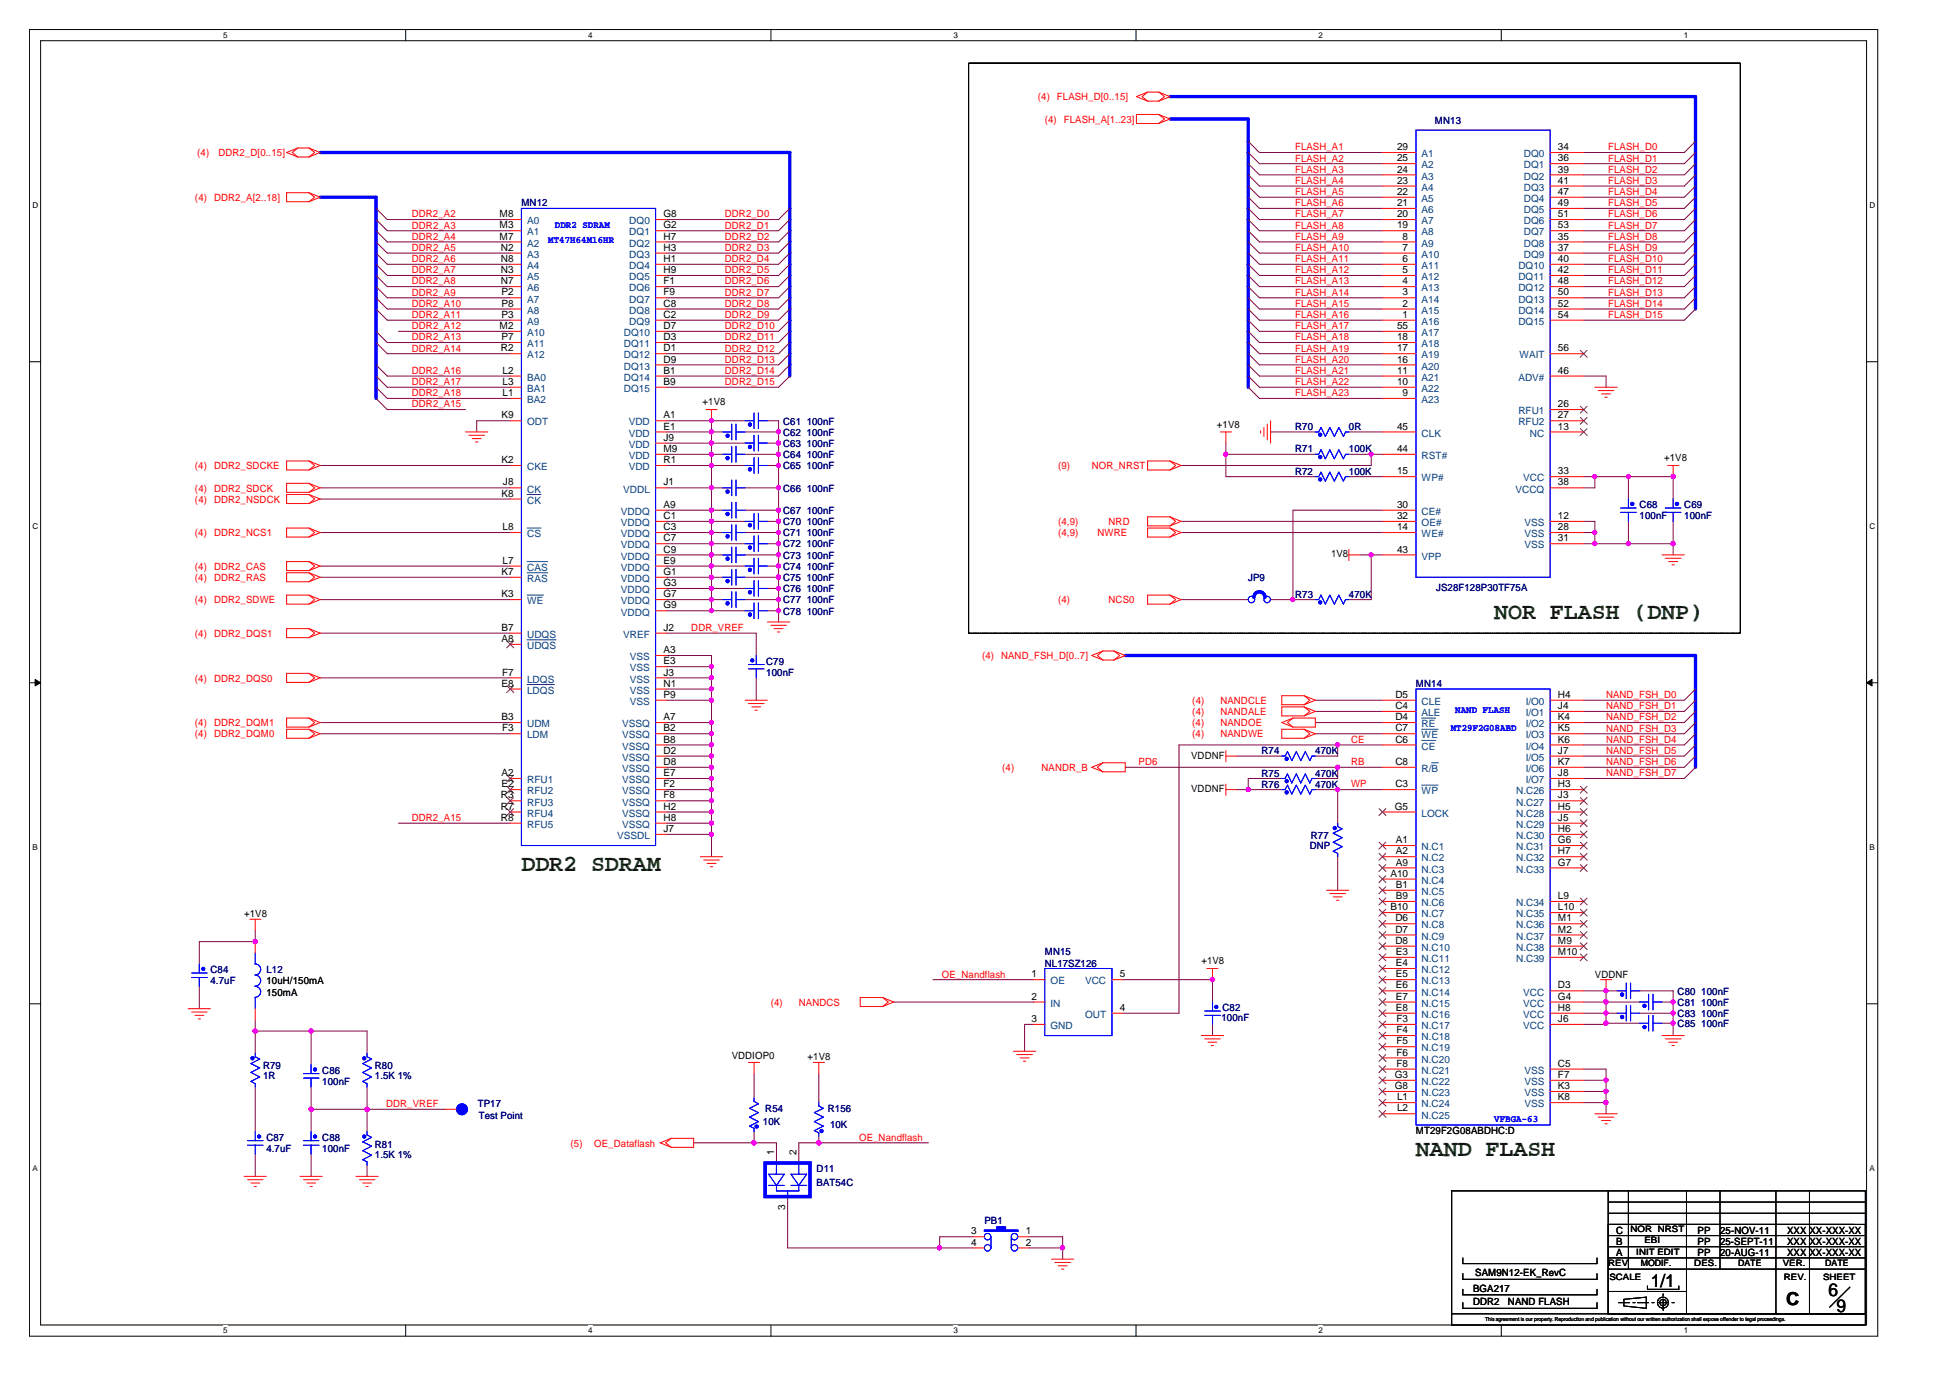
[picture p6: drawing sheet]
<svg xmlns="http://www.w3.org/2000/svg" width="420mm" height="297mm" viewBox="0 0 420 297" stroke-linecap="round" stroke-linejoin="round" font-family="sans-serif">
<defs><g id="words">
<g font-size="5" fill="#004000">
<text x="322.5" y="133.7">NOR FLASH (DNP)</text>
<text x="112.5" y="188">DDR2 SDRAM</text>
<text x="305.6" y="249.5">NAND FLASH</text>
</g>
<g font-size="3.9">
<text x="356.2" y="277.9">1/1</text>
<text x="385.4" y="281.6">C</text>
<text x="394.6" y="279.8">6</text>
<text x="396.3" y="283.2">9</text>
</g>
<g font-size="2.2" fill="#f00">
<text x="224" y="21.7">(4) FLASH_D[0..15]</text>
<text x="225.5" y="26.5">(4) FLASH_A[1..23]</text>
<text x="42.5" y="33.7">(4)</text>
<text x="47.1" y="33.7">DDR2_D[0..15]</text>
<text x="279.5" y="32.5">FLASH_A1</text>
<text x="279.5" y="34.9">FLASH_A2</text>
<text x="347" y="32.5">FLASH_D0</text>
<text x="347" y="34.9">FLASH_D1</text>
<text x="279.5" y="37.3">FLASH_A3</text>
<text x="279.5" y="39.7">FLASH_A4</text>
<text x="347" y="37.3">FLASH_D2</text>
<text x="347" y="39.7">FLASH_D3</text>
<text x="42.1" y="43.4">(4) DDR2_A[2..18]</text>
<text x="88.9" y="46.9">DDR2_A2</text>
<text x="156.4" y="46.9">DDR2_D0</text>
<text x="279.5" y="42.1">FLASH_A5</text>
<text x="279.5" y="44.5">FLASH_A6</text>
<text x="279.5" y="46.9">FLASH_A7</text>
<text x="347" y="42.1">FLASH_D4</text>
<text x="347" y="44.5">FLASH_D5</text>
<text x="347" y="46.9">FLASH_D6</text>
<text x="88.9" y="49.3">DDR2_A3</text>
<text x="88.9" y="51.8">DDR2_A4</text>
<text x="156.4" y="51.8">DDR2_D2</text>
<text x="156.4" y="49.3">DDR2_D1</text>
<text x="279.5" y="49.3">FLASH_A8</text>
<text x="279.5" y="51.8">FLASH_A9</text>
<text x="347" y="49.3">FLASH_D7</text>
<text x="347" y="51.8">FLASH_D8</text>
<text x="88.9" y="54.2">DDR2_A5</text>
<text x="88.9" y="56.6">DDR2_A6</text>
<text x="88.9" y="59">DDR2_A7</text>
<text x="156.4" y="59">DDR2_D5</text>
<text x="156.4" y="56.6">DDR2_D4</text>
<text x="156.4" y="54.2">DDR2_D3</text>
<text x="279.5" y="54.2">FLASH_A10</text>
<text x="279.5" y="56.6">FLASH_A11</text>
<text x="279.5" y="59">FLASH_A12</text>
<text x="347" y="56.6">FLASH_D10</text>
<text x="347" y="54.2">FLASH_D9</text>
<text x="347" y="59">FLASH_D11</text>
<text x="88.9" y="63.8">DDR2_A9</text>
<text x="88.9" y="61.4">DDR2_A8</text>
<text x="156.4" y="61.4">DDR2_D6</text>
<text x="156.4" y="63.8">DDR2_D7</text>
<text x="279.5" y="63.8">FLASH_A14</text>
<text x="279.5" y="61.4">FLASH_A13</text>
<text x="347" y="61.4">FLASH_D12</text>
<text x="347" y="63.8">FLASH_D13</text>
<text x="88.9" y="66.2">DDR2_A10</text>
<text x="88.9" y="68.7">DDR2_A11</text>
<text x="88.9" y="71.1">DDR2_A12</text>
<text x="156.4" y="66.2">DDR2_D8</text>
<text x="156.4" y="68.7">DDR2_D9</text>
<text x="156.4" y="71.1">DDR2_D10</text>
<text x="279.5" y="66.2">FLASH_A15</text>
<text x="279.5" y="68.7">FLASH_A16</text>
<text x="279.5" y="71.1">FLASH_A17</text>
<text x="347" y="66.2">FLASH_D14</text>
<text x="347" y="68.7">FLASH_D15</text>
<text x="88.9" y="73.5">DDR2_A13</text>
<text x="88.9" y="75.9">DDR2_A14</text>
<text x="156.4" y="73.5">DDR2_D11</text>
<text x="156.4" y="75.9">DDR2_D12</text>
<text x="279.5" y="73.5">FLASH_A18</text>
<text x="279.5" y="75.9">FLASH_A19</text>
<text x="88.9" y="80.7">DDR2_A16</text>
<text x="88.9" y="83.1">DDR2_A17</text>
<text x="156.4" y="78.3">DDR2_D13</text>
<text x="156.4" y="83.1">DDR2_D15</text>
<text x="156.4" y="80.7">DDR2_D14</text>
<text x="279.5" y="78.3">FLASH_A20</text>
<text x="279.5" y="80.7">FLASH_A21</text>
<text x="279.5" y="83.1">FLASH_A22</text>
<text x="88.9" y="88">DDR2_A15</text>
<text x="88.9" y="85.5">DDR2_A18</text>
<text x="279.5" y="85.5">FLASH_A23</text>
<text x="42.1" y="101.3">(4)</text>
<text x="46.2" y="101.3">DDR2_SDCKE</text>
<text x="228.3" y="101.3">(9)</text>
<text x="235.6" y="101.3">NOR_NRST</text>
<text x="42.1" y="106.1">(4)</text>
<text x="46.2" y="106.1">DDR2_SDCK</text>
<text x="42.1" y="108.5">(4)</text>
<text x="46.2" y="108.5">DDR2_NSDCK</text>
<text x="228.3" y="113.4">(4,9)</text>
<text x="239.2" y="113.4">NRD</text>
<text x="42.1" y="115.8">(4)</text>
<text x="46.2" y="115.8">DDR2_NCS1</text>
<text x="228.3" y="115.8">(4,9)</text>
<text x="236.8" y="115.8">NWRE</text>
<text x="42.1" y="123">(4)</text>
<text x="42.1" y="125.4">(4)</text>
<text x="46.2" y="123">DDR2_CAS</text>
<text x="46.2" y="125.4">DDR2_RAS</text>
<text x="42.1" y="130.2">(4)</text>
<text x="46.2" y="130.2">DDR2_SDWE</text>
<text x="228.3" y="130.2">(4)</text>
<text x="239.2" y="130.2">NCS0</text>
<text x="42.1" y="137.5">(4)</text>
<text x="46.2" y="137.5">DDR2_DQS1</text>
<text x="149.2" y="136.2">DDR_VREF</text>
<text x="211.9" y="142.3">(4) NAND_FSH_D[0..7]</text>
<text x="42.1" y="147.1">(4)</text>
<text x="46.2" y="147.1">DDR2_DQS0</text>
<text x="257.3" y="152">(4)</text>
<text x="257.3" y="154.4">(4)</text>
<text x="263.4" y="152">NANDCLE</text>
<text x="263.4" y="154.4">NANDALE</text>
<text x="346.6" y="155.5">NAND_FSH_D2</text>
<text x="346.6" y="150.7">NAND_FSH_D0</text>
<text x="346.6" y="153.1">NAND_FSH_D1</text>
<text x="42.1" y="156.8">(4)</text>
<text x="42.1" y="159.2">(4)</text>
<text x="46.2" y="156.8">DDR2_DQM1</text>
<text x="46.2" y="159.2">DDR2_DQM0</text>
<text x="257.3" y="159.2">(4)</text>
<text x="257.3" y="156.8">(4)</text>
<text x="263.4" y="159.2">NANDWE</text>
<text x="263.4" y="156.8">NANDOE</text>
<text x="291.5" y="160.3">CE</text>
<text x="346.6" y="160.3">NAND_FSH_D4</text>
<text x="346.6" y="157.9">NAND_FSH_D3</text>
<text x="216.3" y="166.4">(4)</text>
<text x="224.7" y="166.4">NANDR_B</text>
<text x="245.7" y="165.2">PD6</text>
<text x="291.5" y="165.2">RB</text>
<text x="346.6" y="165.2">NAND_FSH_D6</text>
<text x="346.6" y="167.6">NAND_FSH_D7</text>
<text x="346.6" y="162.8">NAND_FSH_D5</text>
<text x="291.5" y="170">WP</text>
<text x="88.9" y="177.2">DDR2_A15</text>
<text x="203.2" y="211">OE_Nandflash</text>
<text x="166.3" y="217.1">(4)</text>
<text x="172.4" y="217.1">NANDCS</text>
<text x="83.3" y="239">DDR_VREF</text>
<text x="123.1" y="247.5">(5)</text>
<text x="128.2" y="247.5">OE_Dataflash</text>
<text x="185.4" y="246.2">OE_Nandflash</text>
</g>
<g font-size="2.2" fill="#000080">
<text x="309.7" y="26.7">MN13</text>
<text x="112.5" y="44.6">MN12</text>
<text x="169" y="91.6">C61</text>
<text x="169" y="94.1">C62</text>
<text x="174.1" y="94.1">100nF</text>
<text x="174.1" y="91.6">100nF</text>
<text x="279.5" y="92.8">R70</text>
<text x="291.1" y="92.8">0R</text>
<text x="169" y="96.5">C63</text>
<text x="169" y="98.9">C64</text>
<text x="169" y="101.3">C65</text>
<text x="174.1" y="96.5">100nF</text>
<text x="174.1" y="101.3">100nF</text>
<text x="174.1" y="98.9">100nF</text>
<text x="279.5" y="97.6">R71</text>
<text x="291.1" y="97.6">100K</text>
<text x="169" y="106.1">C66</text>
<text x="174.1" y="106.1">100nF</text>
<text x="279.5" y="102.5">R72</text>
<text x="291.1" y="102.5">100K</text>
<text x="169" y="110.9">C67</text>
<text x="169" y="113.4">C70</text>
<text x="174.1" y="110.9">100nF</text>
<text x="174.1" y="113.4">100nF</text>
<text x="353.8" y="109.7">C68</text>
<text x="353.8" y="112.1">100nF</text>
<text x="363.5" y="109.7">C69</text>
<text x="363.5" y="112.1">100nF</text>
<text x="169" y="115.8">C71</text>
<text x="169" y="118.2">C72</text>
<text x="174.1" y="118.2">100nF</text>
<text x="174.1" y="115.8">100nF</text>
<text x="169" y="120.6">C73</text>
<text x="169" y="123">C74</text>
<text x="169" y="125.4">C75</text>
<text x="174.1" y="120.6">100nF</text>
<text x="174.1" y="125.4">100nF</text>
<text x="174.1" y="123">100nF</text>
<text x="269.4" y="125.4">JP9</text>
<text x="169" y="130.2">C77</text>
<text x="169" y="127.8">C76</text>
<text x="174.1" y="127.8">100nF</text>
<text x="174.1" y="130.2">100nF</text>
<text x="279.5" y="129">R73</text>
<text x="291.1" y="129">470K</text>
<text x="309.9" y="127.6">JS28F128P30TF75A</text>
<text x="169" y="132.7">C78</text>
<text x="174.1" y="132.7">100nF</text>
<text x="165.4" y="143.5">C79</text>
<text x="165.4" y="145.9">100nF</text>
<text x="305.6" y="148.3">MN14</text>
<text x="272.2" y="167.6">R75</text>
<text x="272.2" y="162.8">R74</text>
<text x="283.8" y="167.6">470K</text>
<text x="283.8" y="162.8">470K</text>
<text x="272.2" y="170">R76</text>
<text x="283.8" y="170">470K</text>
<text x="282.7" y="183.3">DNP</text>
<text x="282.9" y="181.1">R77</text>
<text x="225.5" y="206.2">MN15</text>
<text x="225.5" y="208.6">NL17SZ126</text>
<text x="45.4" y="210.1">C84</text>
<text x="45.4" y="212.5">4.7uF</text>
<text x="57.5" y="210.1">L12</text>
<text x="362" y="214.7">C80</text>
<text x="367.1" y="214.7">100nF</text>
<text x="263.6" y="220.5">100nF</text>
<text x="263.8" y="218.3">C82</text>
<text x="362" y="217.1">C81</text>
<text x="362" y="221.7">C85</text>
<text x="362" y="219.5">C83</text>
<text x="367.1" y="217.1">100nF</text>
<text x="367.1" y="221.7">100nF</text>
<text x="367.1" y="219.5">100nF</text>
<text x="56.8" y="230.8">R79</text>
<text x="56.8" y="233">1R</text>
<text x="69.6" y="231.8">C86</text>
<text x="80.9" y="230.8">R80</text>
<text x="80.9" y="233">1.5K 1%</text>
<text x="69.6" y="234.2">100nF</text>
<text x="103.1" y="239">TP17</text>
<text x="103.3" y="241.5">Test Point</text>
<text x="164.6" y="242.9">10K</text>
<text x="165.1" y="240">R54</text>
<text x="178.6" y="240">R156</text>
<text x="179.1" y="243.4">10K</text>
<text x="57.5" y="246.3">C87</text>
<text x="57.5" y="248.7">4.7uF</text>
<text x="69.6" y="246.3">C88</text>
<text x="69.6" y="248.7">100nF</text>
<text x="80.9" y="247.7">R81</text>
<text x="80.9" y="249.9">1.5K 1%</text>
<text x="176.2" y="253.1">D11</text>
<text x="176.2" y="255.9">BAT54C</text>
<text x="212.4" y="264.1">PB1</text>
</g>
<g font-size="2.2">
<text x="301.5" y="32.4">29</text>
<text x="301.5" y="34.8">25</text>
<text x="336.2" y="32.4">34</text>
<text x="336.2" y="34.8">36</text>
<text x="301.5" y="37.2">24</text>
<text x="301.5" y="39.7">23</text>
<text x="336.2" y="37.2">39</text>
<text x="336.2" y="39.7">41</text>
<text x="107.8" y="46.9">M8</text>
<text x="143.2" y="46.9">G8</text>
<text x="301.5" y="42.1">22</text>
<text x="301.5" y="44.5">21</text>
<text x="301.5" y="46.9">20</text>
<text x="336.2" y="42.1">47</text>
<text x="336.2" y="44.5">49</text>
<text x="336.2" y="46.9">51</text>
<text x="107.8" y="49.3">M3</text>
<text x="107.8" y="51.7">M7</text>
<text x="143.2" y="49.3">G2</text>
<text x="143.2" y="51.7">H7</text>
<text x="301.5" y="49.3">19</text>
<text x="302.7" y="51.7">8</text>
<text x="336.2" y="49.3">53</text>
<text x="336.2" y="51.7">35</text>
<text x="108.1" y="54.1">N2</text>
<text x="108.1" y="56.5">N8</text>
<text x="108.1" y="59">N3</text>
<text x="143.2" y="54.1">H3</text>
<text x="143.2" y="56.5">H1</text>
<text x="143.2" y="59">H9</text>
<text x="302.7" y="54.1">7</text>
<text x="302.7" y="56.5">6</text>
<text x="302.7" y="59">5</text>
<text x="336.2" y="54.1">37</text>
<text x="336.2" y="56.5">40</text>
<text x="336.2" y="59">42</text>
<text x="108.1" y="61.4">N7</text>
<text x="108.2" y="63.8">P2</text>
<text x="143.2" y="61.4">F1</text>
<text x="143.2" y="63.8">F9</text>
<text x="302.7" y="61.4">4</text>
<text x="302.7" y="63.8">3</text>
<text x="336.2" y="61.4">48</text>
<text x="336.2" y="63.8">50</text>
<text x="107.8" y="71">M2</text>
<text x="108.2" y="66.2">P8</text>
<text x="108.2" y="68.6">P3</text>
<text x="143.2" y="66.2">C8</text>
<text x="143.2" y="68.6">C2</text>
<text x="143.2" y="71">D7</text>
<text x="301.5" y="71">55</text>
<text x="302.7" y="66.2">2</text>
<text x="302.7" y="68.6">1</text>
<text x="336.2" y="66.2">52</text>
<text x="336.2" y="68.6">54</text>
<text x="108.1" y="75.8">R2</text>
<text x="108.2" y="73.4">P7</text>
<text x="143.2" y="73.4">D3</text>
<text x="143.2" y="75.8">D1</text>
<text x="301.5" y="73.4">18</text>
<text x="301.5" y="75.8">17</text>
<text x="336.2" y="75.8">56</text>
<text x="108.5" y="80.7">L2</text>
<text x="108.5" y="83.1">L3</text>
<text x="143.2" y="78.3">D9</text>
<text x="143.2" y="80.7">B1</text>
<text x="143.2" y="83.1">B9</text>
<text x="301.5" y="78.3">16</text>
<text x="301.5" y="80.7">11</text>
<text x="301.5" y="83.1">10</text>
<text x="336.2" y="80.7">46</text>
<text x="108.5" y="85.5">L1</text>
<text x="151.6" y="87.5">+1V8</text>
<text x="302.7" y="85.5">9</text>
<text x="336.2" y="87.9">26</text>
<text x="108.2" y="90.3">K9</text>
<text x="143.2" y="95.2">J9</text>
<text x="143.2" y="92.7">E1</text>
<text x="143.2" y="90.3">A1</text>
<text x="262.6" y="92.4">+1V8</text>
<text x="301.5" y="92.7">45</text>
<text x="336.2" y="92.7">13</text>
<text x="336.2" y="90.3">27</text>
<text x="108.2" y="100">K2</text>
<text x="143.2" y="97.6">M9</text>
<text x="143.2" y="100">R1</text>
<text x="301.5" y="97.6">44</text>
<text x="359.1" y="99.6">+1V8</text>
<text x="108.2" y="107.2">K8</text>
<text x="108.5" y="104.8">J8</text>
<text x="143.2" y="104.8">J1</text>
<text x="301.5" y="102.4">15</text>
<text x="336.2" y="102.4">33</text>
<text x="336.2" y="104.8">38</text>
<text x="143.2" y="109.6">A9</text>
<text x="143.2" y="112">C1</text>
<text x="301.5" y="109.6">30</text>
<text x="301.5" y="112">32</text>
<text x="336.2" y="112">12</text>
<text x="108.5" y="114.5">L8</text>
<text x="143.2" y="114.5">C3</text>
<text x="143.2" y="116.9">C7</text>
<text x="143.2" y="119.3">C9</text>
<text x="301.5" y="119.3">43</text>
<text x="301.5" y="114.5">14</text>
<text x="336.2" y="114.5">28</text>
<text x="336.2" y="116.9">31</text>
<text x="108.2" y="124.1">K7</text>
<text x="108.5" y="121.7">L7</text>
<text x="143.2" y="121.7">E9</text>
<text x="143.2" y="124.1">G1</text>
<text x="287.2" y="120.3">1V8</text>
<text x="108.2" y="128.9">K3</text>
<text x="143.2" y="128.9">G7</text>
<text x="143.2" y="131.3">G9</text>
<text x="143.2" y="126.5">G3</text>
<text x="108.2" y="136.2">B7</text>
<text x="143.2" y="136.2">J2</text>
<text x="108.2" y="138.6">A8</text>
<text x="143.2" y="141">A3</text>
<text x="143.2" y="143.4">E3</text>
<text x="108.2" y="148.2">E8</text>
<text x="108.3" y="145.8">F7</text>
<text x="143.2" y="145.8">J3</text>
<text x="143.2" y="148.2">N1</text>
<text x="108.2" y="155.5">B3</text>
<text x="143.2" y="150.7">P9</text>
<text x="143.2" y="155.5">A7</text>
<text x="301.1" y="155.5">D4</text>
<text x="301.1" y="153.1">C4</text>
<text x="301.1" y="150.7">D5</text>
<text x="336.2" y="150.7">H4</text>
<text x="336.2" y="153.1">J4</text>
<text x="336.2" y="155.5">K4</text>
<text x="108.3" y="157.9">F3</text>
<text x="143.2" y="157.9">B2</text>
<text x="143.2" y="160.3">B8</text>
<text x="301.1" y="157.9">C7</text>
<text x="301.1" y="160.3">C6</text>
<text x="336.2" y="157.9">K5</text>
<text x="336.2" y="160.3">K6</text>
<text x="108.2" y="167.5">A2</text>
<text x="143.2" y="165.1">D8</text>
<text x="143.2" y="167.5">E7</text>
<text x="143.2" y="162.7">D2</text>
<text x="257" y="163.8">VDDNF</text>
<text x="301.1" y="165.1">C8</text>
<text x="336.2" y="167.5">J8</text>
<text x="336.2" y="165.1">K7</text>
<text x="336.2" y="162.7">J7</text>
<text x="108.1" y="172.4">R3</text>
<text x="108.2" y="170">E2</text>
<text x="143.2" y="170">F2</text>
<text x="143.2" y="172.4">F8</text>
<text x="257" y="171">VDDNF</text>
<text x="301.1" y="170">C3</text>
<text x="336.2" y="172.4">J3</text>
<text x="336.2" y="170">H3</text>
<text x="108.1" y="174.8">R7</text>
<text x="108.1" y="177.2">R8</text>
<text x="143.2" y="179.6">J7</text>
<text x="143.2" y="174.8">H2</text>
<text x="143.2" y="177.2">H8</text>
<text x="301" y="174.8">G5</text>
<text x="336.2" y="177.2">J5</text>
<text x="336.2" y="174.8">H5</text>
<text x="336.2" y="179.6">H6</text>
<text x="301.2" y="182">A1</text>
<text x="301.2" y="184.4">A2</text>
<text x="336.2" y="184.4">H7</text>
<text x="336.2" y="182">G6</text>
<text x="300.1" y="189.3">A10</text>
<text x="301.2" y="191.7">B1</text>
<text x="301.2" y="186.8">A9</text>
<text x="336.2" y="186.8">G7</text>
<text x="300.1" y="196.5">B10</text>
<text x="301.2" y="194.1">B9</text>
<text x="336.2" y="194.1">L9</text>
<text x="336.2" y="196.5">L10</text>
<text x="52.7" y="198">+1V8</text>
<text x="301.1" y="198.9">D6</text>
<text x="301.1" y="201.3">D7</text>
<text x="301.1" y="203.7">D8</text>
<text x="336.2" y="198.9">M1</text>
<text x="336.2" y="201.3">M2</text>
<text x="336.2" y="203.7">M9</text>
<text x="259.2" y="208.2">+1V8</text>
<text x="301.2" y="206.1">E3</text>
<text x="301.2" y="208.6">E4</text>
<text x="336.2" y="206.1">M10</text>
<text x="57.5" y="212.5">10uH/150mA</text>
<text x="57.5" y="214.9">150mA</text>
<text x="222.6" y="211">1</text>
<text x="222.6" y="215.8">2</text>
<text x="241.6" y="211">5</text>
<text x="301.2" y="211">E5</text>
<text x="301.2" y="213.4">E6</text>
<text x="301.2" y="215.8">E7</text>
<text x="336.2" y="213.4">D3</text>
<text x="336.2" y="215.8">G4</text>
<text x="344.2" y="211.1">VDDNF</text>
<text x="222.6" y="220.6">3</text>
<text x="241.6" y="218.2">4</text>
<text x="301.2" y="218.2">E8</text>
<text x="301.4" y="220.6">F3</text>
<text x="336.2" y="218.2">H8</text>
<text x="336.2" y="220.6">J6</text>
<text x="301.4" y="223">F4</text>
<text x="301.4" y="225.5">F5</text>
<text x="301.4" y="227.9">F6</text>
<text x="157.9" y="228.7">VDDIOP0</text>
<text x="174.3" y="228.9">+1V8</text>
<text x="301" y="232.7">G3</text>
<text x="301.4" y="230.3">F8</text>
<text x="336.2" y="232.7">F7</text>
<text x="336.2" y="230.3">C5</text>
<text x="301" y="235.1">G8</text>
<text x="301.5" y="239.9">L2</text>
<text x="301.5" y="237.5">L1</text>
<text x="336.2" y="235.1">K3</text>
<text x="336.2" y="237.5">K8</text>
<text x="305.6" y="244.8">MT29F2G08ABDHC:D</text>
<text x="167" y="249.4" transform="rotate(-90 167 249.4)">1</text>
<text x="171.9" y="249.4" transform="rotate(-90 171.9 249.4)">2</text>
<text x="169.5" y="261.2" transform="rotate(-90 169.5 261.2)">3</text>
<text x="209.5" y="268.9">4</text>
<text x="209.5" y="266.5">3</text>
<text x="221.4" y="266.5">1</text>
<text x="221.4" y="268.9">2</text>
<text x="348.7" y="268.7">B</text>
<text x="348.7" y="266.3">C</text>
<text x="366.4" y="268.7">PP</text>
<text x="366.4" y="266.3">PP</text>
<text x="371.2" y="266.3">25-NOV-11</text>
<text x="371.2" y="268.7">25-SEPT-11</text>
<text x="385.7" y="268.7">XXX</text>
<text x="385.7" y="266.3">XXX</text>
<text x="390.5" y="268.7">XX-XXX-XX</text>
<text x="390.5" y="266.3">XX-XXX-XX</text>
<text x="318.3" y="275.5">SAM9N12-EK_RevC</text>
<text x="348.7" y="271.1">A</text>
<text x="366.4" y="271.1">PP</text>
<text x="371.2" y="271.1">20-AUG-11</text>
<text x="385.7" y="271.1">XXX</text>
<text x="390.5" y="271.1">XX-XXX-XX</text>
<text x="317.9" y="281.8">DDR2</text>
<text x="317.9" y="278.9">BGA217</text>
<text x="325.4" y="281.8">NAND FLASH</text>
</g>
<g font-size="2.2" fill="#004080">
<text x="306.8" y="33.9">A1</text>
<text x="328.8" y="33.9">DQ0</text>
<text x="306.8" y="36.4">A2</text>
<text x="306.8" y="38.8">A3</text>
<text x="306.8" y="41.2">A4</text>
<text x="328.8" y="36.4">DQ1</text>
<text x="328.8" y="38.8">DQ2</text>
<text x="328.8" y="41.2">DQ3</text>
<text x="306.8" y="43.6">A5</text>
<text x="306.8" y="46">A6</text>
<text x="328.8" y="43.6">DQ4</text>
<text x="328.8" y="46">DQ5</text>
<text x="113.7" y="48.4">A0</text>
<text x="113.7" y="50.8">A1</text>
<text x="113.7" y="53.2">A2</text>
<text x="135.8" y="48.4">DQ0</text>
<text x="135.8" y="50.8">DQ1</text>
<text x="135.8" y="53.2">DQ2</text>
<text x="306.8" y="48.4">A7</text>
<text x="306.8" y="50.8">A8</text>
<text x="306.8" y="53.2">A9</text>
<text x="328.8" y="48.4">DQ6</text>
<text x="328.8" y="50.8">DQ7</text>
<text x="328.8" y="53.2">DQ8</text>
<text x="113.7" y="55.7">A3</text>
<text x="113.7" y="58.1">A4</text>
<text x="135.8" y="55.7">DQ3</text>
<text x="135.8" y="58.1">DQ4</text>
<text x="306.8" y="55.7">A10</text>
<text x="306.8" y="58.1">A11</text>
<text x="327.7" y="58.1">DQ10</text>
<text x="328.8" y="55.7">DQ9</text>
<text x="113.7" y="60.5">A5</text>
<text x="113.7" y="62.9">A6</text>
<text x="113.7" y="65.3">A7</text>
<text x="135.8" y="60.5">DQ5</text>
<text x="135.8" y="62.9">DQ6</text>
<text x="135.8" y="65.3">DQ7</text>
<text x="306.8" y="60.5">A12</text>
<text x="306.8" y="62.9">A13</text>
<text x="306.8" y="65.3">A14</text>
<text x="327.7" y="60.5">DQ11</text>
<text x="327.7" y="62.9">DQ12</text>
<text x="327.7" y="65.3">DQ13</text>
<text x="113.7" y="67.7">A8</text>
<text x="113.7" y="70.1">A9</text>
<text x="135.8" y="67.7">DQ8</text>
<text x="135.8" y="70.1">DQ9</text>
<text x="306.8" y="67.7">A15</text>
<text x="306.8" y="70.1">A16</text>
<text x="327.7" y="67.7">DQ14</text>
<text x="327.7" y="70.1">DQ15</text>
<text x="113.7" y="72.5">A10</text>
<text x="113.7" y="75">A11</text>
<text x="113.7" y="77.4">A12</text>
<text x="134.6" y="72.5">DQ10</text>
<text x="134.6" y="75">DQ11</text>
<text x="134.6" y="77.4">DQ12</text>
<text x="306.8" y="72.5">A17</text>
<text x="306.8" y="75">A18</text>
<text x="306.8" y="77.4">A19</text>
<text x="327.9" y="77.4">WAIT</text>
<text x="113.7" y="82.2">BA0</text>
<text x="134.6" y="79.8">DQ13</text>
<text x="134.6" y="82.2">DQ14</text>
<text x="306.8" y="79.8">A20</text>
<text x="306.8" y="82.2">A21</text>
<text x="327.7" y="82.2">ADV#</text>
<text x="113.7" y="84.6">BA1</text>
<text x="113.7" y="87">BA2</text>
<text x="134.6" y="84.6">DQ15</text>
<text x="306.8" y="84.6">A22</text>
<text x="306.8" y="87">A23</text>
<text x="327.7" y="89.4">RFU1</text>
<text x="113.7" y="91.8">ODT</text>
<text x="135.7" y="94.3">VDD</text>
<text x="135.7" y="91.8">VDD</text>
<text x="306.8" y="94.3">CLK</text>
<text x="327.7" y="91.8">RFU2</text>
<text x="330.2" y="94.3">NC</text>
<text x="113.7" y="101.5">CKE</text>
<text x="135.7" y="96.7">VDD</text>
<text x="135.7" y="99.1">VDD</text>
<text x="135.7" y="101.5">VDD</text>
<text x="306.8" y="99.1">RST#</text>
<text x="113.7" y="106.3">CK</text>
<text x="134.5" y="106.3">VDDL</text>
<text x="306.8" y="103.9">WP#</text>
<text x="327" y="106.3">VCCQ</text>
<text x="328.7" y="103.9">VCC</text>
<text x="113.7" y="108.7">CK</text>
<text x="134" y="111.2">VDDQ</text>
<text x="134" y="113.6">VDDQ</text>
<text x="306.8" y="111.2">CE#</text>
<text x="306.8" y="113.6">OE#</text>
<text x="329" y="113.6">VSS</text>
<text x="113.7" y="116">CS</text>
<text x="134" y="116">VDDQ</text>
<text x="134" y="118.4">VDDQ</text>
<text x="306.8" y="116">WE#</text>
<text x="329" y="116">VSS</text>
<text x="329" y="118.4">VSS</text>
<text x="113.7" y="123.2">CAS</text>
<text x="113.7" y="125.6">RAS</text>
<text x="134" y="123.2">VDDQ</text>
<text x="134" y="120.8">VDDQ</text>
<text x="134" y="125.6">VDDQ</text>
<text x="306.8" y="120.8">VPP</text>
<text x="113.7" y="130.5">WE</text>
<text x="134" y="130.5">VDDQ</text>
<text x="134" y="128">VDDQ</text>
<text x="113.7" y="137.7">UDQS</text>
<text x="134" y="132.9">VDDQ</text>
<text x="134.5" y="137.7">VREF</text>
<text x="113.7" y="140.1">UDQS</text>
<text x="135.9" y="142.5">VSS</text>
<text x="113.7" y="149.8">LDQS</text>
<text x="113.7" y="147.3">LDQS</text>
<text x="135.9" y="144.9">VSS</text>
<text x="135.9" y="147.3">VSS</text>
<text x="135.9" y="149.8">VSS</text>
<text x="135.9" y="152.2">VSS</text>
<text x="306.8" y="154.6">ALE</text>
<text x="306.8" y="152.2">CLE</text>
<text x="329.3" y="152.2">I/O0</text>
<text x="329.3" y="154.6">I/O1</text>
<text x="113.7" y="159.4">LDM</text>
<text x="113.7" y="157">UDM</text>
<text x="134.2" y="159.4">VSSQ</text>
<text x="134.2" y="157">VSSQ</text>
<text x="134.2" y="161.8">VSSQ</text>
<text x="306.8" y="159.4">WE</text>
<text x="306.8" y="161.8">CE</text>
<text x="306.8" y="157">RE</text>
<text x="329.3" y="159.4">I/O3</text>
<text x="329.3" y="157">I/O2</text>
<text x="329.3" y="161.8">I/O4</text>
<text x="134.2" y="166.7">VSSQ</text>
<text x="134.2" y="164.2">VSSQ</text>
<text x="306.8" y="166.7">R/B</text>
<text x="329.3" y="166.7">I/O6</text>
<text x="329.3" y="164.2">I/O5</text>
<text x="113.7" y="169.1">RFU1</text>
<text x="113.7" y="171.5">RFU2</text>
<text x="113.7" y="173.9">RFU3</text>
<text x="134.2" y="169.1">VSSQ</text>
<text x="134.2" y="171.5">VSSQ</text>
<text x="134.2" y="173.9">VSSQ</text>
<text x="306.8" y="171.5">WP</text>
<text x="327.2" y="173.9">N.C27</text>
<text x="327.2" y="171.5">N.C26</text>
<text x="329.3" y="169.1">I/O7</text>
<text x="113.7" y="176.3">RFU4</text>
<text x="113.7" y="178.7">RFU5</text>
<text x="134.2" y="176.3">VSSQ</text>
<text x="134.2" y="178.7">VSSQ</text>
<text x="306.8" y="176.3">LOCK</text>
<text x="327.2" y="178.7">N.C29</text>
<text x="327.2" y="176.3">N.C28</text>
<text x="133.2" y="181.1">VSSDL</text>
<text x="306.8" y="183.5">N.C1</text>
<text x="306.8" y="186">N.C2</text>
<text x="327.2" y="181.1">N.C30</text>
<text x="327.2" y="186">N.C32</text>
<text x="327.2" y="183.5">N.C31</text>
<text x="306.8" y="188.4">N.C3</text>
<text x="306.8" y="190.8">N.C4</text>
<text x="327.2" y="188.4">N.C33</text>
<text x="306.8" y="195.6">N.C6</text>
<text x="306.8" y="193.2">N.C5</text>
<text x="327.2" y="195.6">N.C34</text>
<text x="306.8" y="200.4">N.C8</text>
<text x="306.8" y="198">N.C7</text>
<text x="306.8" y="202.8">N.C9</text>
<text x="327.2" y="200.4">N.C36</text>
<text x="327.2" y="198">N.C35</text>
<text x="327.2" y="202.8">N.C37</text>
<text x="306.8" y="207.7">N.C11</text>
<text x="306.8" y="205.3">N.C10</text>
<text x="327.2" y="205.3">N.C38</text>
<text x="327.2" y="207.7">N.C39</text>
<text x="226.7" y="212.5">OE</text>
<text x="234.1" y="212.5">VCC</text>
<text x="306.8" y="210.1">N.C12</text>
<text x="306.8" y="212.5">N.C13</text>
<text x="306.8" y="214.9">N.C14</text>
<text x="328.7" y="214.9">VCC</text>
<text x="226.7" y="217.3">IN</text>
<text x="234.1" y="219.7">OUT</text>
<text x="306.8" y="217.3">N.C15</text>
<text x="306.8" y="219.7">N.C16</text>
<text x="328.7" y="219.7">VCC</text>
<text x="328.7" y="217.3">VCC</text>
<text x="226.7" y="222.2">GND</text>
<text x="306.8" y="222.2">N.C17</text>
<text x="306.8" y="224.6">N.C18</text>
<text x="306.8" y="227">N.C19</text>
<text x="328.7" y="222.2">VCC</text>
<text x="306.8" y="229.4">N.C20</text>
<text x="306.8" y="231.8">N.C21</text>
<text x="329" y="231.8">VSS</text>
<text x="306.8" y="239">N.C24</text>
<text x="306.8" y="234.2">N.C22</text>
<text x="306.8" y="236.6">N.C23</text>
<text x="329" y="234.2">VSS</text>
<text x="329" y="236.6">VSS</text>
<text x="329" y="239">VSS</text>
<text x="306.8" y="241.5">N.C25</text>
</g>
<g font-size="2.2" fill="#00f">
<text x="118.3" y="52.6">MT47H64M16HR</text>
<text x="119.8" y="49.2">DDR2 SDRAM</text>
<text x="314" y="153.9">NAND FLASH</text>
<text x="313.1" y="157.8">MT29F2G08ABD</text>
<text x="322.5" y="242.2">VFBGA-63</text>
</g>
<g font-size="1.9">
<text x="351.9" y="266">NOR NRST</text>
<text x="354.9" y="268.4">EBI</text>
<text x="347" y="273.2">REV</text>
<text x="353.1" y="270.8">INIT EDIT</text>
<text x="354.1" y="273.2">MODIF.</text>
<text x="365.6" y="273.2">DES.</text>
<text x="375.1" y="273.2">DATE</text>
<text x="384.7" y="273.2">VER.</text>
<text x="393.9" y="273.2">DATE</text>
<text x="347.3" y="276.4">SCALE</text>
<text x="384.9" y="276.4">REV.</text>
<text x="393.4" y="276.4">SHEET</text>
</g>
<g font-size="1.7">
<text x="48.1" y="8.2">5</text>
<text x="126.9" y="8.2">4</text>
<text x="205.7" y="8.2">3</text>
<text x="284.5" y="8.2">2</text>
<text x="363.3" y="8.2">1</text>
<text x="7" y="44.9">D</text>
<text x="403.4" y="44.9">D</text>
<text x="7" y="114.2">C</text>
<text x="403.4" y="114.2">C</text>
<text x="7" y="183.5">B</text>
<text x="403.4" y="183.5">B</text>
<text x="7" y="252.8">A</text>
<text x="403.4" y="252.8">A</text>
<text x="48.1" y="287.8">5</text>
<text x="126.9" y="287.8">4</text>
<text x="205.7" y="287.8">3</text>
<text x="284.5" y="287.8">2</text>
<text x="363.3" y="287.8">1</text>
</g>
<g font-size="1.2">
<text x="320.5" y="285.2">This agreement iiis our property. Reproduction and publication without our written authorization shall expose offender to lllegal proceedings.</text>
<text x="320.5" y="285.2">This agreement s our property. Reproduction and publication without our written authorization shall expose offender to egal proceedings.</text>
</g>
</g></defs>
<path d="M6.3 6.4h398.9v282h-398.9zM8.8 8.8h394v277.2h-394z" fill="none" stroke="#000" stroke-width=".22"/>
<g fill="#fff">
<path d="M48.1 6.5h1v2h-1z"/>
<path d="M48.1 286.2h1v2h-1z"/>
</g>
<path d="M87.5 6.4v2.4M87.5 286v2.4" fill="none" stroke="#000" stroke-width=".22"/>
<g fill="#fff">
<path d="M126.9 6.5h.9v2h-.9z"/>
<path d="M126.9 286.2h.9v2h-.9z"/>
</g>
<path d="M166.4 6.4v2.4M166.4 286v2.4" fill="none" stroke="#000" stroke-width=".22"/>
<g fill="#fff">
<path d="M205.7 6.5h1v2h-1z"/>
<path d="M205.7 286.2h1v2h-1z"/>
</g>
<path d="M245.2 6.4v2.4M245.2 286v2.4" fill="none" stroke="#000" stroke-width=".22"/>
<g fill="#fff">
<path d="M284.5 6.5h1v2h-1z"/>
<path d="M284.5 286.2h1v2h-1z"/>
</g>
<path d="M324 6.4v2.4M324 286v2.4" fill="none" stroke="#000" stroke-width=".22"/>
<g fill="#fff">
<path d="M363.3 6.5h1v2h-1z"/>
<path d="M363.3 286.2h1v2h-1z"/>
<path d="M7 43.3h1.2v2h-1.2z"/>
<path d="M403.4 43.3h1.3v2h-1.3z"/>
<path d="M7 112.6h1.2v2h-1.2z"/>
<path d="M403.4 112.6h1.3v2h-1.3z"/>
</g>
<path d="M6.3 78.1h2.5M402.8 78.1h2.4" fill="none" stroke="#000" stroke-width=".22"/>
<g fill="#fff">
<path d="M7 181.9h1.1v2h-1.1z"/>
<path d="M403.4 181.9h1.2v2h-1.2z"/>
</g>
<path d="M6.3 147.4h2.5M402.8 147.4h2.4" fill="none" stroke="#000" stroke-width=".22"/>
<g fill="#000" stroke="#000" stroke-width=".22">
<path d="M7.6 146.7l1.2 .7-1.2 .7z" fill-rule="evenodd"/>
<path d="M402.8 147.4l1.2-.7v1.4z" fill-rule="evenodd"/>
</g>
<g fill="#fff">
<path d="M7 251.2h1.1v2h-1.1z"/>
<path d="M403.4 251.2h1.2v2h-1.2z"/>
</g>
<g fill="none" stroke="#000" stroke-width=".22">
<path d="M209 13.6h166.5v123.1h-166.5zM6.3 216.7h2.5M402.8 216.7h2.4M347 257.1h55.5v26.5h-55.5zM347 259.5h55.5M347 257.1h-33.7v26.5M351.4 257.1v16.9M363.9 257.1v26.5M371.2 257.1v16.9M383.2 257.1v26.5M390.5 257.1v26.5M315.7 271.6v1.2h28.9v-1.2"/>
<path d="M315.7 274.9v1.3h28.9v-1.3M315.7 278.3v1.2h28.9v-1.2M347 264.3h55.5v19.3h-55.5zM347 269.1h55.3M347 266.7h55.3M347 264.3h53.1M347 261.9h55.5M347 274h55.5M347 278.8h16.9M347 271.6h55.5M355.5 277.6v.7h6.8v-.7M358.9 279.3v.5"/>
<path d="M399.2 277.9l-4.4 4.3M313.3 283.6h89.2v2.4h-89.2zM315.7 281.2v1.2h28.9v-1.2M349.2 281.2h2.5M350.4 280.5l4.9-.5v2.4l-4.9-.5zM352.4 281.2h.4M353.4 281.2h2.4M356.5 281.2h.5M357.7 281.2h2.4M358.9 280.5v2.4M360.8 281.2h.5"/>
<circle cx="358.9" cy="281.2" r="1.19"/>
<circle cx="358.9" cy="281.2" r=".7"/>
</g>
<g fill="none" stroke="#800040" stroke-width=".22">
<path d="M269.4 35.3l2.4 2.4h26.5M269.4 37.7l2.4 2.5h26.5M269.4 30.5l2.4 2.4h26.5M269.4 32.9l2.4 2.4h26.5M365.9 35.3l-2.4 2.4h-21.7M365.9 37.7l-2.4 2.5h-21.7M365.9 30.5l-2.4 2.4h-21.7M365.9 32.9l-2.4 2.4h-21.7M81.2 59.5l2.4 2.4h26.5M81.2 57.1l2.4 2.4h26.5M81.2 45l2.4 2.4h26.5M81.2 54.6l2.4 2.5h26.5"/>
<path d="M81.2 52.2l2.4 2.4h26.5M81.2 47.4l2.4 2.4h26.5M81.2 49.8l2.4 2.4h26.5M170.4 59.5l-2.4 2.4h-24.1M170.4 57.1l-2.4 2.4h-24.1M170.4 45l-2.4 2.4h-24.1M170.4 54.6l-2.4 2.5h-24.1M170.4 52.2l-2.4 2.4h-24.1M170.4 47.4l-2.4 2.4h-24.1M170.4 49.8l-2.4 2.4h-24.1M269.4 59.5l2.4 2.4h26.5M269.4 57.1l2.4 2.4h26.5"/>
<path d="M269.4 45l2.4 2.4h26.5M269.4 40.2l2.4 2.4h26.5M269.4 54.6l2.4 2.5h26.5M269.4 42.6l2.4 2.4h26.5M269.4 52.2l2.4 2.4h26.5M269.4 47.4l2.4 2.4h26.5M269.4 49.8l2.4 2.4h26.5M365.9 59.5l-2.4 2.4h-21.7M365.9 57.1l-2.4 2.4h-21.7M365.9 45l-2.4 2.4h-21.7M365.9 40.2l-2.4 2.4h-21.7M365.9 54.6l-2.4 2.5h-21.7"/>
<path d="M365.9 42.6l-2.4 2.4h-21.7M365.9 52.2l-2.4 2.4h-21.7M365.9 47.4l-2.4 2.4h-21.7M365.9 49.8l-2.4 2.4h-21.7M81.2 61.9l2.4 2.4h26.5M81.2 64.3l2.4 2.4h26.5M81.2 78.8l2.4 2.4h26.5M81.2 66.7l2.4 2.4h26.5M81.2 71.5l2.4 2.4h26.5M81.2 73.9l2.4 2.5h26.5M86 71.5h24.1M170.4 61.9l-2.4 2.4h-24.1"/>
<path d="M170.4 64.3l-2.4 2.4h-24.1M170.4 78.8l-2.4 2.4h-24.1M170.4 66.7l-2.4 2.4h-24.1M170.4 71.5l-2.4 2.4h-24.1M170.4 69.1l-2.4 2.4h-24.1M170.4 73.9l-2.4 2.5h-24.1M170.4 76.4l-2.4 2.4h-24.1M269.4 61.9l2.4 2.4h26.5M269.4 64.3l2.4 2.4h26.5M269.4 78.8l2.4 2.4h26.5M269.4 66.7l2.4 2.4h26.5M269.4 71.5l2.4 2.4h26.5"/>
<path d="M269.4 69.1l2.4 2.4h26.5M269.4 73.9l2.4 2.5h26.5M269.4 76.4l2.4 2.4h26.5M365.9 61.9l-2.4 2.4h-21.7M365.9 64.3l-2.4 2.4h-21.7M365.9 66.7l-2.4 2.4h-21.7M81.2 86l2.4 2.4h16.9M81.2 81.2l2.4 2.4h26.5M81.2 83.6l2.4 2.4h26.5M110.1 90.8h-7.2v2.4M143.9 95.7h16.9M143.9 98.1h12.1"/>
<path d="M143.9 93.2h12.1M143.9 90.8h16.9M153.5 90.8v41.1M160.8 98.1h7.2M160.8 93.2h7.2M165.6 90.8h2.4v43.5M165.6 95.7h2.4M170.4 81.2l-2.4 2.4h-24.1M264.5 98.1h19.3M264.5 95.7v7.2h19.3M269.4 81.2l2.4 2.4h26.5M269.4 83.6l2.4 2.4h26.5"/>
<path d="M274.2 93.2h9.6M291.1 98.1h7.2M291.1 93.2h7.2M295.9 98.1v2.4h-41M341.8 81.2h4.8v2.4M69.1 100.5h41M69.1 115h41M69.1 105.3h41M69.1 107.7h41M143.9 100.5h16.9M143.9 117.4h16.9M143.9 112.6h16.9"/>
<path d="M143.9 115h12.1M143.9 119.8h12.1M143.9 110.1h12.1M143.9 105.3h12.1M160.8 115h7.2M160.8 119.8h7.2M160.8 110.1h7.2M160.8 105.3h7.2M165.6 100.5h2.4M165.6 117.4h2.4M165.6 112.6h2.4M254.9 112.6h43.4"/>
<path d="M254.9 115h43.4M291.1 102.9h7.2M293.5 119.8h4.8M295.9 119.8v9.6h-4.8M298.3 110.1h-19.3v19.3M341.8 102.9h19.3v4.8M341.8 117.4h19.3M341.8 112.6h2.4v4.8M341.8 115h2.4M344.2 102.9v2.4h-2.4M351.4 102.9v4.8M351.4 112.6v4.8"/>
<path d="M361.1 112.6v7.2M69.1 129.4h41M69.1 122.2h41M69.1 136.7h41M69.1 124.6h41M143.9 129.4h12.1M143.9 122.2h16.9M143.9 136.7h19.3v4.8M143.9 127h16.9M143.9 131.9h16.9M143.9 124.6h12.1M160.8 129.4h7.2"/>
<path d="M160.8 124.6h7.2M165.6 122.2h2.4M165.6 127h2.4M165.6 131.9h2.4M254.9 129.4h14.5M274.2 129.4h9.6M69.1 156h41M69.1 158.4h41M69.1 146.3h41M143.9 148.7h9.6M143.9 141.5h9.6v43.4M143.9 156h9.6"/>
<path d="M143.9 158.4h9.6M143.9 151.2h9.6M143.9 146.3h9.6M143.9 143.9h9.6M163.2 146.3v4.9M283.8 156h14.5M283.8 158.4h14.5M283.8 151.2h14.5M283.8 153.6h14.5M365.9 153.6l-2.4 2.4h-21.7M365.9 156l-2.4 2.4h-21.7M365.9 148.7l-2.4 2.5h-21.7"/>
<path d="M365.9 151.2l-2.4 2.4h-21.7M365.9 158.4l-2.4 2.4h-21.7M86 177.7h24.1M143.9 163.2h9.6M143.9 177.7h9.6M143.9 170.5h9.6M143.9 168h9.6M143.9 160.8h9.6M143.9 165.6h9.6M143.9 172.9h9.6M143.9 175.3h9.6M242.8 165.6h55.5"/>
<path d="M267 163.2h9.6M267 170.5h9.6M276.6 168h-7.2v2.5M283.8 170.5h14.5M288.7 160.8v2.4h-4.9M288.7 165.6v2.4h-4.9M288.7 170.5v7.2M298.3 160.8h-43.9v57.9h-12M365.9 160.8l-2.4 2.4h-21.7M365.9 165.6l-2.4 2.4h-21.7M365.9 163.2l-2.4 2.4h-21.7M143.9 180.1h9.6"/>
<path d="M288.7 184.9v7.3M43 212.9v4.8M55.1 200.9v2.4h-12.1v4.8M192.9 216.3h30.2M201.3 211.5h21.8M242.4 211.5h19.3v4.8M341.8 218.7h7.2M341.8 216.3h12M341.8 213.9h7.2M346.6 213.9v7.2h-4.8M353.8 213.9h7.3v9.6M353.8 218.7h7.3"/>
<path d="M358.6 216.3h2.5M55.1 222.6h24.1v4.8M55.1 220.2v7.2M55.1 234.6v9.7M67.1 222.6v7.2M67.1 234.6v9.7M67.1 239.5h29M79.2 234.6v9.7M162.7 231.8v5.3M176.7 231.8v6.2M223.1 221.1h-2v5.8M261.7 221.1v2.4"/>
<path d="M341.8 230.8h4.8v9.6M341.8 233.2h4.8M341.8 238h4.8M341.8 235.6h4.8M346.6 220.9h7.2M358.6 220.9h2.5M55.1 249.1v4.8M67.1 249.1v4.8M79.2 251.5v2.4M149.7 246.7h17.9v4.4M162.7 244.3v2.4M170 258.3v11.1h40"/>
<path d="M176.7 245.3v1.4M200.4 246.7h-28v4.4M210 267h-7.2v2.4M222.1 267h7.2v4.8M222.1 269.4h7.2"/>
</g>
<g fill="#f0f" stroke="#f0f" stroke-width=".22">
<circle cx="168" cy="129.4" r=".45"/>
<circle cx="153.5" cy="148.7" r=".45"/>
<circle cx="153.5" cy="119.8" r=".45"/>
<circle cx="168" cy="117.3" r=".45"/>
<circle cx="168" cy="95.6" r=".45"/>
<circle cx="168" cy="98" r=".45"/>
<circle cx="168" cy="93.2" r=".45"/>
<circle cx="346.6" cy="233.2" r=".45"/>
<circle cx="361" cy="218.7" r=".45"/>
<circle cx="229.3" cy="269.4" r=".46"/>
<circle cx="67.1" cy="222.6" r=".47"/>
<circle cx="79.2" cy="239.5" r=".47"/>
<circle cx="67.1" cy="239.5" r=".47"/>
<circle cx="55.1" cy="222.6" r=".47"/>
<circle cx="55.1" cy="203.3" r=".47"/>
<circle cx="351.4" cy="117.3" r=".45"/>
<circle cx="295.9" cy="98" r=".45"/>
<circle cx="344.1" cy="114.9" r=".45"/>
<circle cx="344.1" cy="117.3" r=".45"/>
<circle cx="264.5" cy="98" r=".45"/>
<circle cx="202.7" cy="269.4" r=".46"/>
<circle cx="351.4" cy="102.9" r=".45"/>
<circle cx="361" cy="102.9" r=".45"/>
<circle cx="261.6" cy="211.5" r=".46"/>
<circle cx="295.9" cy="119.8" r=".45"/>
<circle cx="279" cy="129.4" r=".45"/>
<circle cx="344.1" cy="102.9" r=".45"/>
<circle cx="346.6" cy="235.6" r=".45"/>
<circle cx="269.3" cy="170.4" r=".45"/>
<circle cx="346.5" cy="220.9" r=".46"/>
<circle cx="346.6" cy="216.3" r=".45"/>
<circle cx="346.6" cy="218.7" r=".45"/>
<circle cx="288.6" cy="165.6" r=".45"/>
<circle cx="346.6" cy="238" r=".45"/>
<circle cx="361" cy="216.3" r=".45"/>
<circle cx="346.6" cy="213.9" r=".45"/>
<circle cx="288.6" cy="160.8" r=".45"/>
<circle cx="361" cy="220.9" r=".46"/>
<circle cx="288.6" cy="170.4" r=".45"/>
<circle cx="361" cy="117.3" r=".45"/>
<circle cx="168" cy="100.5" r=".45"/>
<circle cx="153.5" cy="172.8" r=".45"/>
<circle cx="153.5" cy="151.1" r=".45"/>
<circle cx="153.5" cy="124.6" r=".45"/>
<circle cx="153.5" cy="122.2" r=".45"/>
<circle cx="153.5" cy="180.1" r=".45"/>
<circle cx="153.5" cy="98" r=".45"/>
<circle cx="168" cy="127" r=".45"/>
<circle cx="153.5" cy="175.3" r=".45"/>
<circle cx="168" cy="124.6" r=".45"/>
<circle cx="153.5" cy="177.7" r=".45"/>
<circle cx="153.5" cy="158.4" r=".45"/>
<circle cx="153.5" cy="127" r=".45"/>
<circle cx="153.5" cy="160.8" r=".45"/>
<circle cx="153.5" cy="163.2" r=".45"/>
<circle cx="168" cy="112.5" r=".45"/>
<circle cx="168" cy="110.1" r=".45"/>
<circle cx="168" cy="114.9" r=".45"/>
<circle cx="168" cy="119.8" r=".45"/>
<circle cx="153.5" cy="117.3" r=".45"/>
<circle cx="153.5" cy="90.8" r=".45"/>
<circle cx="153.5" cy="93.2" r=".45"/>
<circle cx="153.5" cy="95.6" r=".45"/>
<circle cx="153.5" cy="100.5" r=".45"/>
<circle cx="153.5" cy="112.5" r=".45"/>
<circle cx="153.5" cy="110.1" r=".45"/>
<circle cx="153.5" cy="114.9" r=".45"/>
<circle cx="153.5" cy="131.8" r=".45"/>
<circle cx="153.5" cy="165.6" r=".45"/>
<circle cx="153.5" cy="129.4" r=".45"/>
<circle cx="153.5" cy="143.9" r=".45"/>
<circle cx="168" cy="105.3" r=".45"/>
<circle cx="153.5" cy="105.3" r=".45"/>
<circle cx="153.5" cy="168" r=".45"/>
<circle cx="168" cy="122.2" r=".45"/>
<circle cx="168" cy="131.8" r=".45"/>
<circle cx="153.5" cy="146.3" r=".45"/>
<circle cx="153.5" cy="156" r=".45"/>
<circle cx="153.5" cy="170.4" r=".45"/>
<circle cx="176.7" cy="246.7" r=".47"/>
<circle cx="162.7" cy="246.7" r=".47"/>
</g>
<path d="M69.1 32.9h101.3v48.3M252.5 25.7h16.9v57.9M252.5 20.9h113.4v45.8M69.1 42.6h12.1v43.4M270.6 128.9a1.19 1.19 0 0 1 1.2-1.2 1.19 1.19 0 0 1 1.2 1.2M242.8 141.5h123.1v24.1M165.1 251.1h9.7v7.2h-9.7z" fill="none" stroke="#00f" stroke-width=".72"/>
<g fill="none" stroke="#f00" stroke-width=".22">
<path d="M247.6 19.9l-2.4 1 2.4 .9M247.6 19.9h2.5M247.6 19.9l-1.1 1 1.1 .9M250.1 19.9l2.4 1-2.4 .9M250.1 19.9l1.2 1-1.2 .9M64.3 33.9h2.4M64.3 31.9l-2.5 1 2.5 1M64.3 31.9h2.4M64.3 31.9l-1.2 1 1.2 1M66.7 31.9l2.4 1-2.4 1M66.7 31.9l1.2 1-1.2 1M247.6 21.8h2.5"/>
<path d="M250.1 24.7h-4.9v2h4.9M250.1 24.7l2.4 1-2.4 1M250.1 24.7l1.2 1-1.2 1M298.3 32.9h7.3M298.3 35.3h7.3M298.3 37.7h7.3M334.5 32.9h7.3M334.5 35.3h7.3M334.5 37.7h7.3M66.7 41.6h-4.9v1.9h4.9M66.7 41.6l2.4 1-2.4 .9M66.7 41.6l1.2 1-1.2 .9"/>
<path d="M110.1 47.4h2.4M110.1 49.8h2.4M110.1 52.2h2.4M110.1 54.6h2.4M110.1 57.1h2.4M110.1 59.5h2.4M141.5 47.4h2.4M141.5 49.8h2.4M141.5 52.2h2.4M141.5 54.6h2.4M141.5 57.1h2.4M141.5 59.5h2.4"/>
<path d="M298.3 40.2h7.3M298.3 42.6h7.3M298.3 45h7.3M298.3 47.4h7.3M298.3 49.8h7.3M298.3 52.2h7.3M298.3 54.6h7.3M298.3 57.1h7.3M298.3 59.5h7.3M334.5 40.2h7.3M334.5 42.6h7.3M334.5 45h7.3"/>
<path d="M334.5 47.4h7.3M334.5 49.8h7.3M334.5 52.2h7.3M334.5 54.6h7.3M334.5 57.1h7.3M334.5 59.5h7.3M110.1 61.9h2.4M110.1 64.3h2.4M110.1 66.7h2.4M110.1 69.1h2.4M110.1 71.5h2.4M110.1 73.9h2.4"/>
<path d="M110.1 76.4h2.4M141.5 61.9h2.4M141.5 64.3h2.4M141.5 66.7h2.4M141.5 69.1h2.4M141.5 71.5h2.4M141.5 73.9h2.4M141.5 76.4h2.4M141.5 78.8h2.4M298.3 61.9h7.3M298.3 64.3h7.3M298.3 66.7h7.3"/>
<path d="M298.3 69.1h7.3M298.3 71.5h7.3M298.3 73.9h7.3M298.3 76.4h7.3M298.3 78.8h7.3M334.5 61.9h7.3M334.5 64.3h7.3M334.5 66.7h7.3M334.5 69.1h7.3M334.5 76.4h7.3M66.7 99.5h-4.9v2h4.9M66.7 99.5l2.4 1-2.4 1"/>
<path d="M66.7 99.5l1.2 1-1.2 1M100.5 93.2h4.8M101.2 94h3.4M101.9 94.7h1.9M102.6 95.4h.5M110.1 83.6h2.4M110.1 81.2h2.4M110.1 86h2.4M110.1 90.8h2.4M141.5 83.6h2.4M141.5 93.2h2.4M141.5 81.2h2.4"/>
<path d="M141.5 98.1h2.4M141.5 90.8h2.4M141.5 95.7h2.4M152.4 88.4h2.4M153.5 88.4v2.4M252.5 99.5h-4.9v2h4.9M252.5 99.5l2.4 1-2.4 1M252.5 99.5l1.2 1-1.2 1M263.4 93.2h2.4M264.5 93.2v2.5M272 93v.5M272.8 92.3v1.9"/>
<path d="M273.5 91.6v3.3M274.2 90.8v4.9M298.3 83.6h7.3M298.3 93.2h7.3M298.3 81.2h7.3M298.3 98.1h7.3M298.3 86h7.3M334.5 93.2h7.3M334.5 88.4h7.3M334.5 81.2h7.3M334.5 90.8h7.3M344.2 83.6h4.8"/>
<path d="M344.9 84.3h3.4M345.6 85h2M346.3 85.8h.5M66.7 104.3h-4.9v2h4.9M66.7 106.8h-4.9v1.9h4.9M66.7 114h-4.9v1.9h4.9M66.7 104.3l2.4 1-2.4 1M66.7 104.3l1.2 1-1.2 1M66.7 106.8l2.4 .9-2.4 1M66.7 106.8l1.2 .9-1.2 1M66.7 114l2.4 1-2.4 .9M66.7 114l1.2 1-1.2 .9"/>
<path d="M110.1 100.5h2.4M110.1 105.3h2.4M110.1 115h2.4M110.1 107.7h2.4M141.5 119.8h2.4M141.5 100.5h2.4M141.5 105.3h2.4M141.5 115h2.4M141.5 117.4h2.4M141.5 112.6h2.4M141.5 110.1h2.4M252.5 111.6h-4.9v1.9h4.9"/>
<path d="M252.5 114h-4.9v1.9h4.9M252.5 111.6l2.4 1-2.4 .9M252.5 111.6l1.2 1-1.2 .9M252.5 114l2.4 1-2.4 .9M252.5 114l1.2 1-1.2 .9M291.1 119.8h2.4M291.1 118.6v2.4M298.3 119.8h7.3M298.3 102.9h7.3M298.3 115h7.3M298.3 112.6h7.3M298.3 110.1h7.3"/>
<path d="M334.5 102.9h7.3M334.5 105.3h7.3M334.5 115h7.3M334.5 117.4h7.3M334.5 112.6h7.3M358.6 119.8h4.9M359.9 100.5h2.4M361.1 100.5v2.4M66.7 121.2h-4.9v2h4.9M66.7 135.7h-4.9v2h4.9M66.7 123.6h-4.9v2h4.9M66.7 128.5h-4.9v1.9h4.9"/>
<path d="M66.7 121.2l2.4 1-2.4 1M66.7 121.2l1.2 1-1.2 1M66.7 123.6l2.4 1-2.4 1M66.7 123.6l1.2 1-1.2 1M66.7 128.5l2.4 .9-2.4 1M66.7 128.5l1.2 .9-1.2 1M66.7 135.7l2.4 1-2.4 1M66.7 135.7l1.2 1-1.2 1M110.1 136.7h2.4M110.1 139.1h2.4M110.1 122.2h2.4M110.1 124.6h2.4"/>
<path d="M110.1 129.4h2.4M141.5 136.7h2.4M141.5 122.2h2.4M141.5 124.6h2.4M141.5 129.4h2.4M141.5 131.9h2.4M141.5 127h2.4M165.6 134.3h4.8M166.3 135h3.4M167 135.7h2M167.8 136.4h.5M252.5 128.5h-4.9v1.9h4.9"/>
<path d="M252.5 128.5l2.4 .9-2.4 1M252.5 128.5l1.2 .9-1.2 1M359.4 120.5h3.4M360.1 121.2h1.9M360.8 121.9h.5M66.7 145.4h-4.9v1.9h4.9M66.7 155h-4.9v2h4.9M66.7 157.4h-4.9v2h4.9M66.7 145.4l2.4 .9-2.4 1M66.7 145.4l1.2 .9-1.2 1M66.7 155l2.4 1-2.4 1M66.7 155l1.2 1-1.2 1"/>
<path d="M66.7 157.4l2.4 1-2.4 1M66.7 157.4l1.2 1-1.2 1M110.1 158.4h2.4M110.1 156h2.4M110.1 146.3h2.4M110.1 148.7h2.4M141.5 151.2h2.4M141.5 158.4h2.4M141.5 156h2.4M141.5 141.5h2.4M141.5 143.9h2.4M141.5 146.3h2.4"/>
<path d="M141.5 148.7h2.4M160.8 151.2h4.8M161.5 151.9h3.4M162.2 152.6h2M162.9 153.3h.5M238 142.5h2.4M238 140.5l-2.4 1 2.4 1M238 140.5h2.4M238 140.5l-1.2 1 1.2 1M240.4 140.5l2.4 1-2.4 1M240.4 140.5l1.2 1-1.2 1M279 155l-2.4 1 2.4 1"/>
<path d="M279 155h4.8v2h-4.8M279 155l-1.2 1 1.2 1M281.4 152.6h-4.8v1.9h4.8M281.4 150.2h-4.8v1.9h4.8M281.4 150.2l2.4 1-2.4 .9M281.4 157.4h-4.8v2h4.8M281.4 150.2l1.3 1-1.3 .9M281.4 152.6l2.4 1-2.4 .9M281.4 152.6l1.3 1-1.3 .9M281.4 157.4l2.4 1-2.4 1M281.4 157.4l1.3 1-1.3 1M298.3 151.2h7.3"/>
<path d="M298.3 158.4h7.3M298.3 156h7.3M298.3 153.6h7.3M334.5 151.2h7.3M334.5 158.4h7.3M334.5 156h7.3M334.5 153.6h7.3M110.1 170.5h2.4M110.1 177.7h2.4M110.1 175.3h2.4M110.1 168h2.4M110.1 172.9h2.4"/>
<path d="M141.5 163.2h2.4M141.5 170.5h2.4M141.5 160.8h2.4M141.5 165.6h2.4M141.5 177.7h2.4M141.5 175.3h2.4M141.5 168h2.4M141.5 172.9h2.4M238 164.7l-2.4 .9 2.4 1M238 164.7h4.8v1.9h-4.8M238 164.7l-1.2 .9 1.2 1M264.5 162v2.5"/>
<path d="M264.5 169.3v2.4M264.5 163.2h2.5M264.5 170.5h2.5M298.3 170.5h7.3M298.3 160.8h7.3M298.3 165.6h7.3M298.3 175.3h7.3M334.5 163.2h7.3M334.5 170.5h7.3M334.5 160.8h7.3M334.5 165.6h7.3M334.5 177.7h7.3"/>
<path d="M334.5 175.3h7.3M334.5 168h7.3M334.5 172.9h7.3M53.9 198.4h2.4M55.1 198.4v2.5M141.5 180.1h2.4M151.1 184.9h4.9M151.8 185.7h3.4M152.6 186.4h1.9M153.3 187.1h.5M286.3 192.2h4.8M287 192.9h3.4"/>
<path d="M287.7 193.6h1.9M288.4 194.3h.5M298.3 184.9h7.3M298.3 192.2h7.3M298.3 194.6h7.3M298.3 182.5h7.3M298.3 187.4h7.3M298.3 189.8h7.3M298.3 199.4h7.3M298.3 197h7.3M334.5 184.9h7.3M334.5 194.6h7.3"/>
<path d="M334.5 182.5h7.3M334.5 187.4h7.3M334.5 199.4h7.3M334.5 197h7.3M334.5 180.1h7.3M40.6 217.7h4.8M41.4 218.5h3.3M42.1 219.2h1.9M42.8 219.9h.5M55.1 203.3v2.4M55.1 217.7v2.5M190.5 215.3h-4.9v2h4.9"/>
<path d="M190.5 215.3l2.4 1-2.4 1M190.5 215.3l1.2 1-1.2 1M223.1 211.5h2.4M223.1 216.3h2.4M239.9 211.5h2.5M239.9 218.7h2.5M260.4 209.1h2.4M261.7 209.1v2.4M298.3 209.1h7.3M298.3 211.5h7.3M298.3 218.7h7.3M298.3 216.3h7.3"/>
<path d="M298.3 206.7h7.3M298.3 213.9h7.3M298.3 201.8h7.3M298.3 204.2h7.3M334.5 218.7h7.3M334.5 216.3h7.3M334.5 206.7h7.3M334.5 213.9h7.3M334.5 201.8h7.3M334.5 204.2h7.3M345.4 211.5h2.4M346.6 211.5v2.4"/>
<path d="M96.1 239.5h2.4M161.5 229.3h2.4M162.7 229.3v2.5M175.5 229.3h2.4M176.7 229.3v2.5M218.7 226.9h4.8M219.4 227.7h3.4M220.1 228.4h2M220.9 229.1h.5M223.1 221.1h2.4M259.2 223.5h4.9M260 224.3h3.4"/>
<path d="M260.7 225h1.9M261.4 225.7h.5M298.3 223.5h7.3M298.3 228.4h7.3M298.3 221.1h7.3M298.3 233.2h7.3M298.3 235.6h7.3M298.3 230.8h7.3M298.3 238h7.3M298.3 226h7.3M334.5 221.1h7.3M334.5 233.2h7.3"/>
<path d="M334.5 235.6h7.3M334.5 230.8h7.3M334.5 238h7.3M358.6 223.5h4.9M359.4 224.3h3.4M360.1 225h1.9M360.8 225.7h.5M52.7 253.9h4.8M53.4 254.7h3.4M54.1 255.4h1.9M54.9 256.1h.4M64.7 253.9h4.9"/>
<path d="M65.5 254.7h3.3M66.2 255.4h1.9M66.9 256.1h.5M76.8 253.9h4.8M77.6 254.7h3.3M78.3 255.4h1.9M79 256.1h.5M144.9 245.7l-2.4 1 2.4 1M144.9 245.7h4.8v2h-4.8M144.9 245.7l-1.3 1 1.3 1M298.3 240.4h7.3M344.2 240.4h4.8"/>
<path d="M344.9 241.2h3.4M345.6 241.9h2M346.3 242.6h.5M210 267h2.4M210 269.4h2.4M219.7 267h2.4M219.7 269.4h2.4M226.9 271.8h4.8M227.6 272.5h3.4M228.3 273.2h2M229.1 274h.5"/>
</g>
<g fill="none" stroke="#00f" stroke-width=".22">
<path d="M305.6 28.1h28.9v96.5h-28.9zM112.5 45h29v137.5h-29zM156 98.1h1.9M156 93.2h1.9M157.9 91.6v3.3M157.9 96.4v3.4M158.8 91.6v3.3M158.8 96.4v3.4M158.8 98.1h2M158.8 93.2h2M160.8 95.7h1.9M160.8 90.8h1.9"/>
<path d="M162.7 89.1v3.4M162.7 94v3.4M162.7 98.8v3.4M163.7 89.1v3.4M163.7 94v3.4M163.7 98.8v3.4M163.7 95.7h1.9M163.7 90.8h1.9M283.8 98.1h.8l.5-1 .9 1.9 1-1.9 1 1.9 .9-1.9 1 1.9 .5-.9h.7M283.8 93.2h.8l.5-.9 .9 1.9 1-1.9 1 1.9 .9-1.9 1 1.9 .5-1h.7M156 119.8h1.9M156 110.1h1.9"/>
<path d="M156 115h1.9M156 105.3h1.9M157.9 103.6v3.4M157.9 108.4v3.4M157.9 113.3v3.4M157.9 118.1v3.4M158.8 103.6v3.4M158.8 108.4v3.4M158.8 113.3v3.4M158.8 118.1v3.4M158.8 119.8h2M158.8 110.1h2"/>
<path d="M158.8 115h2M158.8 105.3h2M160.8 100.5h1.9M160.8 112.6h1.9M160.8 117.4h1.9M162.7 110.9v3.3M162.7 115.7v3.4M163.7 110.9v3.3M163.7 115.7v3.4M163.7 100.5h1.9M163.7 112.6h1.9M163.7 117.4h1.9"/>
<path d="M283.8 102.9h.8l.5-1 .9 2 1-2 1 2 .9-2 1 2 .5-1h.7M349.7 110.6h3.4M349.7 109.7h3.4M351.4 107.7v2M351.4 110.6v2M359.4 110.6h3.4M359.4 109.7h3.4M361.1 107.7v2M361.1 110.6v2M156 129.4h1.9M156 124.6h1.9M157.9 122.9v3.4"/>
<path d="M157.9 127.7v3.4M158.8 122.9v3.4M158.8 127.7v3.4M158.8 129.4h2M158.8 124.6h2M160.8 131.9h1.9M160.8 122.2h1.9M160.8 127h1.9M162.7 120.5v3.4M162.7 125.3v3.4M162.7 130.2v3.3M163.7 120.5v3.4"/>
<path d="M163.7 125.3v3.4M163.7 130.2v3.3M163.7 131.9h1.9M163.7 122.2h1.9M163.7 127h1.9M283.8 129.4h.8l.5-.9 .9 1.9 1-1.9 1 1.9 .9-1.9 1 1.9 .5-1h.7M161.5 144.4h3.4M161.5 143.5h3.4M163.2 141.5v2M163.2 144.4v1.9M305.6 148.7h28.9v94.2h-28.9zM276.6 170.5h.7l.5-1 1 1.9 .9-1.9 1 1.9 1-1.9 1 1.9 .4-.9h.7"/>
<path d="M276.6 168h.7l.5-.9 1 1.9 .9-1.9 1 1.9 1-1.9 1 1.9 .4-1h.7M276.6 163.2h.7l.5-1 1 2 .9-2 1 2 1-2 1 2 .4-1h.7M288.7 177.7v.7l.9 .5-1.9 1 1.9 .9-1.9 1 1.9 1-1.9 1 1 .4v.7M41.4 211h3.3M41.4 210h3.3M43 208.1v1.9M43 211v1.9M55 208.1a1.19 1.19 0 0 1 1.3 1.2 1.19 1.19 0 0 1-1.3 1.2M55 210.5a1.19 1.19 0 0 1 1.3 1.2 1.19 1.19 0 0 1-1.3 1.2M55 212.9a1.19 1.19 0 0 1 1.3 1.2 1.19 1.19 0 0 1-1.3 1.2M55.1 205.7v2.4M55.1 215.3v2.4"/>
<path d="M225.5 209.1h14.4v14.4h-14.4zM260 219.2h3.4M260 218.3h3.4M261.7 216.3v2M261.7 219.2v1.9M349 218.7h1.9M349 213.9h1.9M350.9 212.2v3.4M350.9 217v3.4M351.9 212.2v3.4M351.9 217v3.4M351.9 218.7h1.9"/>
<path d="M351.9 213.9h1.9M353.8 216.3h2M355.8 214.6v3.4M355.8 219.2v3.4M356.7 214.6v3.4M356.7 219.2v3.4M356.7 216.3h1.9M55.1 227.4v.7l.9 .5-1.9 1 1.9 .9-1.9 1 1.9 1-1.9 1 1 .4v.7M65.5 232.7h3.3M65.5 231.8h3.3M67.1 229.8v2M67.1 232.7v1.9"/>
<path d="M79.2 227.4v.7l1 .5-1.9 1 1.9 .9-1.9 1 1.9 1-1.9 1 .9 .4v.7M162.7 237.1v.7l1 .5-1.9 1 1.9 .9-1.9 1 1.9 .9-1.9 1 .9 .5v.7M176.7 238v.7l1 .6-2 .9 2 1-2 .9 2 1-2 1 1 .4v.8M353.8 220.9h2M356.7 220.9h1.9M53.4 247.2h3.4M53.4 246.2h3.4M55.1 244.3v1.9M55.1 247.2v1.9M65.5 247.2h3.3M65.5 246.2h3.3M67.1 244.3v1.9"/>
<path d="M67.1 247.2v1.9M79.2 244.3v.7l1 .5-1.9 1 1.9 .9-1.9 1 1.9 1-1.9 .9 .9 .5v.7M165.9 255.9h3.3M165.9 253.5h3.3l-1.6 2.4zM167.6 251.1v2.4M167.6 255.9v1.2h4.8v-1.2M170 257.1v1.2M170.7 253.5h3.4l-1.7 2.4zM170.7 255.9h3.4M172.4 251.1v2.4M212.4 265.5v.3M213.9 267v2.4"/>
<path d="M218.2 267v2.4M219.7 265.5v.3"/>
<circle cx="270.1" cy="129.4" r=".7"/>
<circle cx="273.5" cy="129.4" r=".7"/>
<circle cx="213.1" cy="267" r=".7"/>
<circle cx="213.1" cy="269.4" r=".7"/>
<circle cx="218.9" cy="267" r=".7"/>
<circle cx="218.9" cy="269.4" r=".7"/>
</g>
<g fill="#00f" stroke="#00f" stroke-width=".22">
<path d="M212.4 265.5h2.7v-.7h1.9v.7h2.7v.3h-7.3z" fill-rule="evenodd"/>
<path d="M212.4 265.5h2.7v-.7h1.9v.7h2.7v.3h-7.3z" fill-rule="evenodd"/>
<circle cx="157" cy="120.6" r=".35"/>
<circle cx="161.8" cy="96.5" r=".35"/>
<circle cx="161.8" cy="132.7" r=".35"/>
<circle cx="161.8" cy="123" r=".35"/>
<circle cx="78.6" cy="245.3" r=".34"/>
<circle cx="157" cy="98.9" r=".35"/>
<circle cx="157" cy="111" r=".35"/>
<circle cx="284.9" cy="98.7" r=".34"/>
<circle cx="54.5" cy="228.5" r=".34"/>
<circle cx="288" cy="178.8" r=".34"/>
<circle cx="161.8" cy="91.7" r=".35"/>
<circle cx="277.7" cy="171.1" r=".34"/>
<circle cx="55.9" cy="245.3" r=".34"/>
<circle cx="277.7" cy="168.6" r=".34"/>
<circle cx="354.9" cy="217.1" r=".35"/>
<circle cx="352.2" cy="108.8" r=".36"/>
<circle cx="177.3" cy="244.2" r=".34"/>
<circle cx="277.7" cy="163.8" r=".34"/>
<circle cx="163.3" cy="243.2" r=".34"/>
<circle cx="284.9" cy="130" r=".34"/>
<circle cx="78.6" cy="228.5" r=".34"/>
<circle cx="162.3" cy="142.6" r=".34"/>
<circle cx="157" cy="130.3" r=".35"/>
<circle cx="161.8" cy="101.3" r=".35"/>
<circle cx="157" cy="115.8" r=".35"/>
<circle cx="161.8" cy="113.4" r=".35"/>
<circle cx="157" cy="106.1" r=".35"/>
<circle cx="157" cy="94.1" r=".35"/>
<circle cx="99.7" cy="239.5" r="1.19"/>
<circle cx="354.9" cy="221.7" r=".34"/>
<circle cx="161.8" cy="118.2" r=".35"/>
<circle cx="350" cy="219.5" r=".35"/>
<circle cx="43.9" cy="209.2" r=".34"/>
<circle cx="284.9" cy="93.8" r=".34"/>
<circle cx="350" cy="214.7" r=".35"/>
<circle cx="262.5" cy="217.4" r=".34"/>
<circle cx="68" cy="230.9" r=".34"/>
<circle cx="157" cy="125.4" r=".35"/>
<circle cx="361.9" cy="108.8" r=".36"/>
<circle cx="284.9" cy="103.5" r=".34"/>
<circle cx="68" cy="245.3" r=".34"/>
<circle cx="161.8" cy="127.8" r=".35"/>
</g>
<path d="M113.7 106.8h3.1M113.7 114h3.1M113.7 138.1h6.3M113.7 121.2h4.5M113.7 123.6h4.5M113.7 128.5h3.6M113.7 147.8h5.9M306.8 157.4h3.5M306.8 159.8h3M306.8 155h3M306.8 169.5h3.5M308.9 164.7h1.5" fill="none" stroke="#004080" stroke-width=".22"/>
<g fill="none" stroke="#804000" stroke-width=".22">
<path d="M341 75.6l1.5 1.5M342.5 75.6l-1.5 1.5M341 92.5l1.5 1.5M341 90.1l1.5 1.5M341 87.7l1.5 1.5M342.5 92.5l-1.5 1.5M342.5 90.1l-1.5 1.5M342.5 87.7l-1.5 1.5M109.4 138.4l1.5 1.5M110.8 138.4l-1.5 1.5M109.4 148l1.5 1.5M110.8 148l-1.5 1.5"/>
<path d="M109.4 167.3l1.5 1.5M109.4 169.7l1.5 1.5M109.4 172.2l1.5 1.4M109.4 174.6l1.5 1.5M110.8 167.3l-1.5 1.5M110.8 169.7l-1.5 1.5M110.8 172.2l-1.5 1.4M110.8 174.6l-1.5 1.5M297.6 174.6l1.5 1.5M299 174.6l-1.4 1.5M341 177l1.5 1.5M341 174.6l1.5 1.5"/>
<path d="M341 179.4l1.5 1.5M341 172.2l1.5 1.4M341 169.7l1.5 1.5M342.5 169.7l-1.5 1.5M342.5 177l-1.5 1.5M342.5 174.6l-1.5 1.5M342.5 179.4l-1.5 1.5M342.5 172.2l-1.5 1.4M297.6 193.9l1.5 1.5M297.6 191.5l1.5 1.4M297.6 181.8l1.5 1.5M297.6 184.2l1.5 1.5"/>
<path d="M297.6 186.6l1.5 1.5M297.6 189l1.5 1.5M297.6 198.7l1.5 1.5M297.6 196.3l1.5 1.5M299 193.9l-1.4 1.5M299 191.5l-1.4 1.4M299 181.8l-1.4 1.5M299 184.2l-1.4 1.5M299 186.6l-1.4 1.5M299 189l-1.4 1.5M299 198.7l-1.4 1.5M299 196.3l-1.4 1.5"/>
<path d="M341 198.7l1.5 1.5M341 193.9l1.5 1.5M341 196.3l1.5 1.5M341 184.2l1.5 1.5M341 181.8l1.5 1.5M341 186.6l1.5 1.5M342.5 198.7l-1.5 1.5M342.5 193.9l-1.5 1.5M342.5 196.3l-1.5 1.5M342.5 184.2l-1.5 1.5M342.5 181.8l-1.5 1.5M342.5 186.6l-1.5 1.5"/>
<path d="M297.6 205.9l1.5 1.5M297.6 208.4l1.5 1.4M297.6 210.8l1.5 1.4M297.6 213.2l1.5 1.5M297.6 215.6l1.5 1.5M297.6 201.1l1.5 1.5M297.6 203.5l1.5 1.5M297.6 218l1.5 1.5M299 205.9l-1.4 1.5M299 208.4l-1.4 1.4M299 210.8l-1.4 1.4M299 213.2l-1.4 1.5"/>
<path d="M299 215.6l-1.4 1.5M299 201.1l-1.4 1.5M299 203.5l-1.4 1.5M299 218l-1.4 1.5M341 201.1l1.5 1.5M341 203.5l1.5 1.5M341 205.9l1.5 1.5M342.5 201.1l-1.5 1.5M342.5 203.5l-1.5 1.5M342.5 205.9l-1.5 1.5M297.6 220.4l1.5 1.5M297.6 239.7l1.5 1.5"/>
<path d="M297.6 237.3l1.5 1.5M297.6 222.8l1.5 1.5M297.6 225.2l1.5 1.5M297.6 227.7l1.5 1.4M297.6 232.5l1.5 1.5M297.6 230.1l1.5 1.4M297.6 234.9l1.5 1.5M299 220.4l-1.4 1.5M299 237.3l-1.4 1.5M299 239.7l-1.4 1.5M299 222.8l-1.4 1.5M299 227.7l-1.4 1.4"/>
<path d="M299 225.2l-1.4 1.5M299 232.5l-1.4 1.5M299 230.1l-1.4 1.4M299 234.9l-1.4 1.5"/>
</g>
<use href="#words"/>
</svg>
